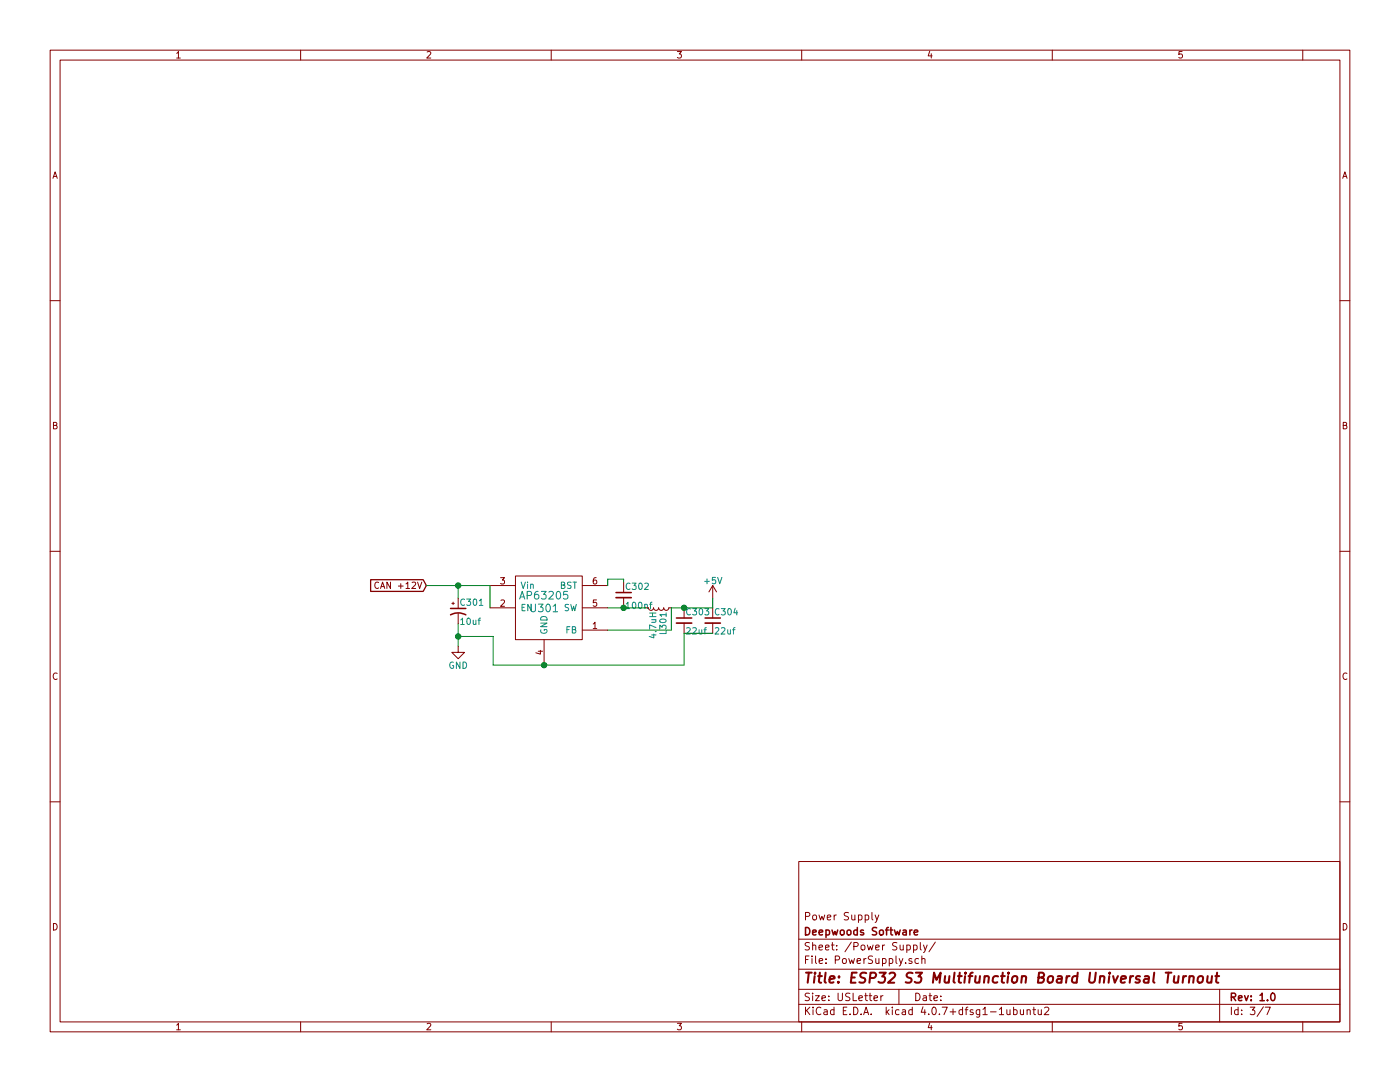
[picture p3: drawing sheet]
<svg xmlns="http://www.w3.org/2000/svg" width="279mm" height="216mm" viewBox="0 0 279 216" stroke-linecap="round" stroke-linejoin="round" font-family="sans-serif">
<g fill="none" stroke="#840000" stroke-width=".2">
<path d="M10 10h259.4v195.9h-259.4zM12 12h255.4v191.9h-255.4zM35.3 10.6l.3-.3v1.3M35.3 11.6h.7M60 10v2M85.2 10.4l.5-.1 .3 .3-.8 1h.8M110 10v2M135.2 10.3h.8l-.4 .5h.3l.1 .2-.1 .5-.2 .1-.5-.1M160 10v2M185.5 10.2l-.3 1h.8M185.9 10.7v.9M210 10v2"/>
<path d="M235.9 10.3h-.6v.6l.1-.1h.5l.1 .5-.3 .3-.4-.1M260 10v2M10.6 35.6l.4-1.3 .4 1.3M10.7 35.2h.6M268 35.6l.4-1.3 .4 1.3M268.1 35.2h.6M10 60h2M267.4 60h2M10.7 84.9l.5-.1 .2-.2-.1-.2-.6-.1v1.3h.5l.2-.5-.3-.2M268.1 84.9l.5-.1 .2-.2-.1-.2-.6-.1v1.3h.5l.2-.5-.3-.2M10 110h2M75.6 116.3a.61 .61 0 0 0-.9 .4 .61 .61 0 0 0 .6 .7l.3-.1"/>
<path d="M75.9 117.4l.5-1.2 .4 1.2M76.1 117h.6M77.9 116.2v1.2l-.7-1.2v1.2M79.5 116.9h1M80 116.5v.9M81 116.5l.4-.3v1.2M81 117.4h.7M82.2 116.3l.5-.1 .3 .3-.8 .9h.8M83.3 116.2l.4 1.2 .5-1.2M91.4 119.4v2M97.8 116.8h5.1M99.9 115.3h.8l-.4 .4 .3 .1v.6l-.1 .1-.6-.1"/>
<path d="M100 119.8l.5-.1 .2 .4-.8 .9h.8M102.9 114.9h13.3v12.7h-13.3zM116.2 116.8h5.1M119 115.3h-.4l-.2 .3v.7l.2 .2 .4-.1 .1-.4-.1-.2-.4-.1-.2 .3M119 119.7h-.6v.6l.2-.1 .4 .1v.6l-.1 .1-.5-.1M124.5 116.2v2M124.5 119.3v2M142.2 116.8l-.7 1.3M142.2 116.8v2.6M142.2 116.8l.8 1.3M267.4 110h2M11.4 134.4a.62 .62 0 0 0-.8 .4 .62 .62 0 0 0 .6 .8l.2-.1"/>
<path d="M90.2 120.4h.5M90.4 120.1v.6M91.4 128.9v1.3h1.3l-1.3 1.2-1.2-1.2h1.2M91.4 122.4v2.1M97.8 121.3h5.1M107.4 129.9h.9M107.8 129.8v.7l-.9-.2M108.6 127.6v5.1M116.2 125.7h5.1M116.2 121.3h5.1M118.4 124.5l.3-.3v1.2M118.4 125.4h.7"/>
<path d="M128.9 121.3h.5l.1 .3 .3 .2 .4-.1 .2-.4 .1 .3 .4 .2 .3-.1 .2-.4 .1 .3 .4 .2 .4-.1 .2-.4 .1 .3 .3 .2 .4-.1 .2-.4h.5M136.5 121.3v2M136.5 124.3v2.1M142.2 121.3v2M142.2 124.3v2.1M268.8 134.4a.62 .62 0 0 0-.8 .4 .62 .62 0 0 0 .6 .8l.2-.1M10 160h2M267.4 160h2M159.4 171.9h108v32h-108zM10.7 184.3a.65 .65 0 0 1 .7 .6 .65 .65 0 0 1-.7 .7zM159.4 197.4h108M159.4 193.4h108"/>
<path d="M159.4 187.4h108M160.8 182.9l.7-.1 .1-.2-.1-.4-.2-.1h-.5v1.5M160.8 191.5h.5M161.5 190.8h-.7v1.5M161.5 198.2h-.5l-.3 .3 .1 .3 .7 .3v.4l-.2 .2-.6-.1M161.5 188.1h-.5l-.3 .2 .1 .3 .7 .4v.4l-.2 .2-.6-.1M162.1 190.8v.1M162.1 191.3v1M162.2 198.2v.1M162.2 188.7l.2-.1h.4v1M162.2 188.1v1.5M162.2 198.7v1"/>
<path d="M162.3 182.7l.2-.1 .4 .1 .1 .6-.2 .2-.3 .1-.2-.2zM162.7 198.7h.8l-.8 1h.8M162.8 190.8v1.2l.2 .3M163.4 189.1l.8-.2-.1-.3h-.4l-.3 .2 .1 .7h.6M163.4 182.6l.4 1 .2-.7 .3 .7 .3-1M163.5 191.8l.7-.2-.1-.3h-.4l-.2 .2 .1 .7h.5M164 199.2l.7-.2v-.2l-.4-.1-.3 .2 .1 .7h.6M164.7 189.1l.8-.2-.1-.3h-.4l-.3 .2 .1 .7h.6M164.8 192.1v.2M164.8 191.3v.2M165.1 183.1l.7-.2v-.2l-.5-.1-.2 .2 .1 .7h.6M165.4 199.5v.2"/>
<path d="M165.4 198.8v.1M165.9 188.6h.6M166.1 188.1v1.3l.4 .2M166.5 182.6v1M166.7 191.5h.7l.2-.2-.1-.4-.2-.1h-.6v1.5M166.9 182.6l-.4 .3M167 189.4v.2M167 188.6v.2M167.3 198.2v1.2l.2 .3h.3l.3-.3v-1.2M168.2 191.4l.2-.1 .4 .1 .1 .6-.1 .2-.4 .1-.2-.2zM169.3 182.1h-.5l-.3 .2 .1 .4 .7 .3v.4l-.2 .2-.6-.1M169.4 191.3l.3 1 .3-.8 .3 .8 .2-1"/>
<path d="M169.6 198.2h-.6l-.2 .3v.3l.7 .3v.4l-.2 .2-.5-.1M169.9 188l-1.3 1.9M170 182.6l.1 .9 .3 .1 .2-.2M170.3 198.2v1.5h.7M170.4 188.8h.7l.2-.2-.1-.4-.2-.1h-.6v1.5M170.6 182.6v1M171 191.8l.8-.2-.1-.3h-.4l-.3 .2 .1 .7h.6M171.3 182.7l.5-.1 .2 .3-.1 .6h-.6M171.3 182.6v1.5M171.4 199.2l.7-.2v-.2l-.5-.1-.2 .2 .1 .7h.6M171.9 188.7l.2-.1 .4 .1 .1 .6-.1 .2-.4 .1-.2-.2zM172.4 191.3v1"/>
<path d="M172.6 198.7h.5M172.7 182.7l.4-.1 .3 .3-.1 .6h-.6M172.7 182.6v1.5M172.8 198.2v1.3l.3 .2M172.8 191.3l-.4 .2M173.1 188.6l.3 1 .3-.8 .3 .8 .2-1M173.4 198.7h.6M173.6 198.2v1.3l.4 .2M174 182.1v1.3l.2 .2M174.1 190.8h-.5l-.3 .2 .1 .3 .7 .4v.4l-.2 .2-.6-.1M174.4 199.2l.7-.2v-.2l-.4-.1-.3 .2 .1 .7h.6M174.7 182.6l.3 1"/>
<path d="M174.8 189.1l.7-.2-.1-.3h-.4l-.2 .2v.7h.6M174.8 191.3l.1 .9 .3 .1 .2-.2M175.4 182.6l-.5 1.3-.2 .2M175.4 191.3v1M175.8 198.7v1M176.1 191.3h.5l.2 .2-.1 .7h-.6M176.1 188.6v1M176.1 191.3v1.5M176.2 198.7l-.4 .3M176.6 188.6l-.5 .2M177.5 191.3h.4l.3 .2-.1 .7h-.6M177.5 191.3v1.5"/>
<path d="M178.8 190.8v1.2l.2 .3M179 188.1h-.6l-.3 .2 .1 .3 .7 .4v.4l-.2 .2-.6-.1M179.4 197.4v3M179.5 191.3l.3 1M179.6 188.6l.1 .9 .4 .1 .2-.2M180.2 191.3l-.5 1.3-.2 .2M180.3 188.6v1M180.7 192.1v.2M181 188.6h.4l.3 .2-.1 .7h-.6M181 188.6v1.5M182 191.3a.37 .37 0 0 0-.6 .2l.1 .2 .5 .1v.2l-.2 .3-.4-.1M182.3 188.6h.5l.2 .2-.1 .7h-.6"/>
<path d="M182.3 188.6v1.5M182.8 198.2a.76 .76 0 0 1 .8 .7 .76 .76 0 0 1-.8 .8zM183.3 191.3h-.4l-.3 .2 .1 .6 .2 .2 .4-.1M183.7 188.1v1.3l.2 .2M184 191.4l.2-.1h.4v1M184 190.8v1.5M184.3 198.8h.5l.1 .9M184.3 188.6l.4 1M184.9 199l-.5 .1-.2 .2 .2 .4 .5-.1M185 188.6l-.5 1.3-.2 .2M185.4 198.7h.6M185.6 198.2v1.3l.4 .2"/>
<path d="M186.4 199.2l.7-.2-.1-.2-.4-.1-.2 .2 .1 .7h.5M186.7 188l-1.3 1.9M187.8 199.5v.2M187.8 198.8v.1M243.4 197.4v6.5M268.1 184.3a.65 .65 0 0 1 .7 .6 .65 .65 0 0 1-.7 .7zM35.3 204.5l.3-.3v1.3M35.3 205.5h.7M60 203.9v2M85.2 204.3l.5-.1 .3 .3-.8 1h.8M110 203.9v2M135.2 204.2h.8l-.4 .5h.3l.1 .2-.1 .5-.2 .1-.5-.1"/>
<path d="M159.4 200.4h108M160 203.9v2M160.8 201v1.5M161 201.6l.6 .9M161.6 201l-.8 .8M162.3 201v.1M162.3 201.5v1M163.8 201.1a.71 .71 0 0 0-1 .5 .71 .71 0 0 0 .8 .9l.2-.2M164.5 201.5h.5l.1 1M165.1 201.8l-.5 .1-.2 .2 .2 .4 .5-.1M166.4 201.5h-.4l-.3 .3 .1 .5 .2 .2 .4-.1M166.4 201v1.5"/>
<path d="M168.3 201.7h.5M169 201h-.7v1.5h.7M169.6 202.3v.2M170.4 201a.76 .76 0 0 1 .8 .7 .76 .76 0 0 1-.8 .8zM171.9 202.3v.2M172.4 202.5l.4-1.5 .6 1.5M172.5 202h.7M173.9 202.3v.2M176.9 201v1.5M177 201.9l.4 .6M177.4 201.5l-.5 .5M178.1 201v.1"/>
<path d="M178.1 201.5v1M179.4 201.5h-.4l-.3 .3 .1 .5 .2 .2 .4-.1M180.1 201.5h.6v1M180.7 201.8l-.5 .1-.2 .2 .2 .4 .5-.1M182.1 201.5h-.5l-.2 .3v.5l.2 .2 .5-.1M182.1 201v1.5M184.2 200.9l-.4 1.1h1M184.6 201.5v1M185.3 202.3v.2M185.5 204.1l-.3 1h.8M185.9 204.6v.9M186.1 201.1l.2-.1a.8 .8 0 0 1 .6 .7 .8 .8 0 0 1-.6 .8l-.2-.2-.1-.4z"/>
<path d="M187.5 202.3v.2M188 201h1.1l-.7 1.5M189.6 201.9h1.2M190.2 201.3v1.2M192.1 201.5h-.4l-.3 .3 .1 .5 .2 .2 .4-.1M192.1 201v1.5M192.6 201.5h.6M193.2 201l-.4 .2v1.3M194.2 201.5a.37 .37 0 0 0-.6 .2l.1 .2 .5 .1 .1 .2-.3 .3-.4-.1M195.5 201.5v1.3l-.3 .2-.3-.1M195.5 201.5h-.4l-.3 .3 .1 .5 .2 .2 .4-.1M196.2 201.4l.4-.4v1.5"/>
<path d="M196.2 202.5h.8M197.7 201.9h1.1M199.4 201.4l.5-.4v1.5M199.4 202.5h.9M200.9 201.5l.1 .9 .4 .1 .2-.2M201.6 201.5v1M202.3 201.5h.4l.3 .3-.1 .6h-.6M202.3 201v1.5M203.6 201.5l.1 .9 .4 .1 .2-.2M204.3 201.5v1M205 201.6l.2-.1h.4v1M205 201.5v1"/>
<path d="M206.1 201.5h.6M206.3 201v1.3l.4 .2M207.2 201.5l.1 .9 .3 .1 .2-.2M207.8 201.5v1M208.5 201.1l.5-.1 .3 .4-.9 1.1h.9M210 203.9v2M235.9 204.2h-.6v.6l.1-.1h.5l.1 .5-.3 .3-.4-.1M245.7 201v1.5M247.1 201.5h-.4l-.3 .3 .1 .5 .2 .2 .4-.1M247.1 201v1.5M247.8 202.3v.2M247.8 201.5v.2"/>
<path d="M249.5 201h.9l-.5 .5 .5 .2v.6l-.2 .2-.7-.2M252.1 200.9l-1.2 1.9M252.5 201h1l-.6 1.5M260 203.9v2"/>
</g>
<g fill="none" stroke="#840000" stroke-width=".3">
<path d="M122.9 118.2h3.1M89.9 122.7a3.2 3.2 0 0 1 3.1 0M89.9 121.4h3.1M135 123.3h3M140.7 123.3h3.1M160.8 185.1a.76 .76 0 0 1 .8 .7 .76 .76 0 0 1-.8 .8zM162.2 186.1l.7-.2-.1-.3h-.4l-.2 .2 .1 .7h.5M163.5 186.1l.7-.2-.1-.3h-.4l-.2 .2 .1 .7h.5M164.8 185.6h.5l.3 .3-.2 .6h-.6M164.8 185.6v1.5M166 185.6l.3 1 .3-.7 .3 .7 .3-1M167.8 185.7l.2-.1 .4 .1 .1 .6-.1 .2-.4 .1-.2-.2z"/>
<path d="M169.1 185.7l.2-.1 .4 .1 .1 .6-.1 .2-.4 .1-.2-.2zM171.1 185.6h-.4l-.3 .3 .1 .5 .2 .2 .4-.1M171.1 185.1v1.5M172.3 185.6a.37 .37 0 0 0-.6 .2l.1 .2 .5 .1 .1 .2-.2 .3-.5-.1M175 185.1h-.6l-.3 .2 .1 .3 .7 .4v.4l-.2 .2-.6-.1M175.6 185.7l.2-.1 .4 .1 .1 .6-.1 .2-.4 .1-.2-.2zM176.7 185.6h.6M177.3 185.1l-.4 .2v1.3M177.6 185.6h.6M177.8 185.1v1.3l.4 .2M178.5 185.6l.3 1 .3-.7 .3 .7 .3-1M180.2 185.6h.6l.1 1"/>
<path d="M180.9 185.9l-.5 .1-.2 .2 .2 .4 .5-.1M181.6 185.6v1M182 185.6l-.4 .3M182.4 186.1l.8-.2-.1-.3h-.4l-.3 .2 .1 .7h.6M245.7 199l.8-.1 .1-.2-.1-.4-.2-.1h-.6v1.5M246.1 199l.5 .7M247.2 199.2l.7-.2-.1-.2-.4-.1-.2 .2v.7h.6M248.4 198.7l.3 1 .4-1M249.7 199.5v.2M249.7 198.8v.1M251.5 198.6l.4-.4v1.5M251.5 199.7h.8"/>
<path d="M253 199.5v.2M253.7 198.3l.2-.1a.8 .8 0 0 1 .6 .7 .8 .8 0 0 1-.6 .8l-.2-.2-.1-.4z"/>
</g>
<g fill="none" stroke="#840000" stroke-width=".41">
<path d="M160.9 194.1h1.1M161.4 194.1l-.2 2M162.6 194.8l-.2 1.3M162.7 194.1l-.1 .2 .2-.1-.1-.1-.1 .2M163.3 194.8h.7M163.6 194.1l-.2 1.7 .1 .2 .4 .1M164.8 194.1l-.2 1.7 .2 .3M165.6 195.4l.9-.2v-.4h-.8l-.2 1 .3 .3 .5-.1M167.3 195.9l.1 .1-.1 .1-.1-.1 .1-.1v.2M167.5 194.8l-.1 .2-.1-.1 .2-.1-.1 .2M169.9 195h.7M171 194.1h-1l-.2 2h.9"/>
<path d="M172.9 194.2l-.8-.1-.3 .2-.1 .4a.81 .81 0 0 0 .9 .5l.1 .3-.2 .5-.2 .1-.8-.1M173.6 195.1l1-.1a.56 .56 0 0 0 .1-.8l-1-.1-.2 2M175.5 194.1h1.3l-.8 .7a.48 .48 0 0 1 .7 .4l-.3 .8-.8 .1-.3-.2M177.5 194.3l.3-.2h.5l.2 .1 .1 .5-1.4 1.4h1.3M182.1 194.2l-.7-.1-.3 .2-.2 .4a.81 .81 0 0 0 .9 .5l.1 .3-.2 .5-.2 .1-.8-.1M182.8 194.1h1.2l-.7 .7a.48 .48 0 0 1 .6 .4l-.3 .8-.7 .1-.4-.2M186.2 196.1l.2-2 .5 1.4 .8-1.4-.2 2M188.6 194.8v1.2a.56 .56 0 0 0 .7-.1M189.5 194.8l-.2 1.3M190.5 194.1l-.2 1.7 .3 .3M191.2 194.8h.7M191.5 194.1l-.2 1.7 .1 .2 .4 .1"/>
<path d="M192.6 194.8l-.1 1.3M192.7 194.1v.2l.1-.1-.1-.1v.2M193.3 194.8h.8M194.1 194.1l-.3 .1-.2 .2-.2 1.7M194.7 194.8v1.2a.56 .56 0 0 0 .7-.1M195.6 194.8l-.2 1.3M196.5 194.9l.3-.1h.5l-.1 1.3M196.5 194.8l-.1 1.3M199.2 194.8a.7 .7 0 0 0-1 .3v.8l.3 .2 .5-.1M199.8 194.8h.7M200.1 194.1l-.2 1.7 .1 .2 .4 .1M201.2 194.8l-.2 1.3"/>
<path d="M201.3 194.1l-.1 .2 .2-.1-.1-.1-.1 .2M202.1 194.9l.3-.1h.5l.1 .3v.6a.54 .54 0 0 1-.5 .4 .54 .54 0 0 1-.6-.4zM203.9 194.9l.3-.1h.5v1.3M204 194.8l-.2 1.3M207.3 195l.8-.1a.46 .46 0 0 0 .3-.4 .46 .46 0 0 0-.4-.4h-.6l-.3 2 1-.1a.54 .54 0 0 0 .1-.9l-.3-.1M209.3 194.9l.3-.1h.5l.1 .3-.1 .6a.54 .54 0 0 1-.5 .4 .54 .54 0 0 1-.5-.4zM211.1 194.8h.8l-.1 1.3M211.9 195.2l-.7 .1a.4 .4 0 0 0-.3 .4 .4 .4 0 0 0 .2 .4l.7-.1M212.9 194.8l-.1 1.3M213.5 194.8h-.4l-.2 .3M215 194.8a.7 .7 0 0 0-1 .3v.8l.3 .2 .6-.1M215.1 194.1l-.2 2"/>
<path d="M217.6 194.1l-.3 1.6 .4 .4a.67 .67 0 0 0 .8-.4l.2-1.6M219.6 194.9l.3-.1h.4v1.3M219.6 194.8l-.2 1.3M221.4 194.8l-.2 1.3M221.5 194.1l-.1 .2 .2-.1-.1-.1-.1 .2M222.1 194.8l.4 1.3 .6-1.3M223.7 195.4l1-.2-.1-.4h-.5l-.4 .2v1l.2 .1 .6-.1M225.6 194.8l-.1 1.3M226.2 194.8h-.4l-.2 .3M227.5 194.8h-.5l-.3 .3 .2 .3 .5 .1 .1 .3-.1 .2-.2 .1-.6-.1M228.5 194.8h.7v1.3M229.3 195.2l-.7 .1a.4 .4 0 0 0-.3 .4 .4 .4 0 0 0 .2 .4l.7-.1"/>
<path d="M230.4 194.1l-.3 1.7 .3 .3M232.6 194.1h1.2M233.2 194.1l-.2 2M234.4 194.8l-.1 1.2a.56 .56 0 0 0 .8-.1M235.2 194.8l-.1 1.3M236.2 194.8l-.2 1.3M236.7 194.8h-.4l-.2 .3M237.4 194.9l.3-.1h.5l-.1 1.3M237.4 194.8l-.1 1.3M239.2 194.9l.3-.1h.5l.1 .3-.1 .6a.54 .54 0 0 1-.5 .4 .54 .54 0 0 1-.5-.4zM241 194.8v1.2a.56 .56 0 0 0 .7-.1M241.9 194.8l-.2 1.3"/>
<path d="M242.5 194.8h.8M242.9 194.1l-.2 1.7 .1 .2 .4 .1"/>
</g>
<path d="M74 115.7h10.5l.6 1.1-.6 1.2h-10.5z" fill="none" stroke="#840000" stroke-width=".25"/>
<g fill="none" stroke="#008484" stroke-width=".2">
<path d="M92.7 119.6a.61 .61 0 0 0-.8 .5 .61 .61 0 0 0 .6 .7l.2-.1M93.1 119.5h.8l-.4 .5 .4 .1v.6l-.2 .1-.6-.1M94.5 119.6l.2-.1a.67 .67 0 0 1 .5 .7 .67 .67 0 0 1-.5 .6l-.3-.5zM95.7 119.9l.3-.4v1.3M103.7 119.5l.5-1.5 .5 1.5M103.8 119.1h.8M104 116.2l.4 1.2 .5-1.2M105.2 118.8l.7-.1 .2-.2-.1-.3-.2-.2h-.6v1.5M105.3 116.2v.1M105.3 116.6v.8M105.9 116.7l.2-.1h.3v.8M105.9 116.6v.8"/>
<path d="M107.4 118l-.4 .1a.99 .99 0 0 0 0 1.4l.5-.1v-.5l-.3-.3h-.2l-.3 .3M108.1 118h.9l-.5 .6 .3 .1 .2 .2-.1 .5-.2 .1h-.4l-.2-.1M109.6 118.2l.5-.2 .3 .4-.9 1.1h.9M111.2 118.2l.2-.2a.81 .81 0 0 1 .5 .8 .81 .81 0 0 1-.5 .7l-.2-.1-.2-.5zM112 116.7l.6-.1v-.3l-.6-.1v1.2h.5l.3-.4-.3-.3M113.3 118h-.8l-.1 .7 .3-.1 .5 .1 .1 .6-.3 .2-.6-.1M114 116.2h-.5l-.2 .2 .1 .3 .5 .2v.4l-.2 .1-.4-.1M114.4 116.2h.7M114.7 116.2v1.2M125.7 116.5a.61 .61 0 0 0-.8 .4 .61 .61 0 0 0 .6 .7l.2-.1M126.2 116.4h.7l-.4 .4 .4 .1v.6l-.2 .1-.5-.1M127.6 116.5l.1-.1a.67 .67 0 0 1 .5 .6 .67 .67 0 0 1-.5 .6l-.2-.5z"/>
<path d="M128.7 116.5l.5-.1 .2 .3-.8 .9h.8M140.6 116h1M141.1 115.5v1M142.8 115.2h-.6l-.1 .6 .2-.1 .5 .1v.6l-.2 .1-.5-.1M143.2 115.2l.4 1.3 .5-1.3M90.5 132.2a.59 .59 0 0 0-.7 .5 .59 .59 0 0 0 .7 .6v-.5h-.2M91.8 132.1v1.3l-.7-1.3v1.3M91.9 123.7l.4-.4v1.3M91.9 124.6h.8M92.4 132.1a.64 .64 0 0 1 .7 .6 .64 .64 0 0 1-.7 .7zM93.3 123.4l.1-.1a.67 .67 0 0 1 .5 .7 .67 .67 0 0 1-.5 .6l-.2-.5zM94.4 123.7l.1 .8 .3 .1 .2-.1"/>
<path d="M95 123.7v.9M95.4 123.7h.5M95.7 120.8h.7M95.9 123.3l-.3 .2v1.1M104.2 121.2h.4M104.8 120.6h-.6v1.3h.6M106 120.5v1.3l.3 .3h.3l.3-.3v-1.3M106 120.6v1.3l-.7-1.3v1.3M107.4 120.5h1l-.5 .6 .3 .1 .2 .2-.1 .5-.2 .2h-.5l-.2-.2M107.9 124.3h1.3l-1.3 .7h1.3M107.9 125.7a.59 .59 0 0 0 .6 .7 .59 .59 0 0 0 .6-.7l-.5-.1v.2M107.9 123.2a.69 .69 0 0 1 .8-.2 .69 .69 0 0 1 .5 .7h-1.3z"/>
<path d="M109.1 120.7l.2-.2a.81 .81 0 0 1 .5 .8 .81 .81 0 0 1-.5 .8l-.2-.2-.2-.4zM110.4 121l.4-.5v1.6M110.4 122.1h.9M113.1 125.6h.5M113.5 120.7l-.5-.1-.2 .2 .1 .3 .5 .3v.3l-.1 .2-.5-.1M113.7 125h-.6v1.3M113.9 120.6l.3 1.3 .3-.9 .2 .9 .3-1.3M114.2 125.6l.6-.1v-.4l-.6-.1v1.3h.5l.2-.4-.2-.3M125 120.5l.3-.3v1.2M125 121.4h.7M126.3 120.3l.2-.1a.67 .67 0 0 1 .4 .6 .67 .67 0 0 1-.4 .6l-.3-.4zM127.5 120.3l.2-.1a.67 .67 0 0 1 .4 .6 .67 .67 0 0 1-.4 .6l-.3-.4z"/>
<path d="M128.7 120.7l.2-.1 .3 .1v.7M128.7 120.6v.8M129.6 120.6h.5M129.6 123h1.3M129.6 122.3h1.3M130 126.7h.9M130 123.6h.9M130.1 120.2l-.3 .1v1.1M130.2 122.3v.7M130.5 126.5v.8l-.9-.3M130.8 126h.1M130.8 123.6l.1 .2-.1 .3-.8 .1"/>
<path d="M130.9 125.2l-1.3-.5v.8M131.7 125.5v-.8l.5 .5 .1-.4h.5l.1 .2-.1 .5M131.7 123.7a.76 .76 0 0 1 1.2 .3 .74 .74 0 0 1-1.2-.2zM132.9 125.8v.6h-1.2M132.9 122.7h-1.2l.3 .3M132.9 122.3v.7M137 125.3l.5-.1 .2 .4-.7 .9h.7M137.8 121.5a.61 .61 0 0 0-.8 .5 .61 .61 0 0 0 .6 .7l.2-.1M138.2 121.4h.8l-.4 .5 .4 .1v.6l-.2 .1-.6-.1M138.3 125.3l.4-.1 .3 .4-.8 .9h.8M139.5 125.7l.1 .7 .3 .1 .2-.1M139.6 121.5l.2-.1a.67 .67 0 0 1 .5 .7 .67 .67 0 0 1-.5 .6l-.3-.5z"/>
<path d="M140.1 125.7v.8M140.5 125.7h.5M140.7 121.4h.8l-.5 .5 .4 .1v.6l-.2 .1-.5-.1M141 125.2l-.3 .2v1.1M142.7 125.3l.5-.1 .3 .4-.8 .9h.8M143.5 121.5a.61 .61 0 0 0-.8 .5 .61 .61 0 0 0 .6 .7l.2-.1M143.9 121.4h.8l-.4 .5 .4 .1v.6l-.2 .1-.6-.1M144 125.3l.4-.1 .3 .4-.8 .9h.8M145.2 125.7l.1 .7 .3 .1 .2-.1M145.3 121.5l.2-.1a.67 .67 0 0 1 .5 .7 .67 .67 0 0 1-.5 .6l-.3-.5zM145.8 125.7v.8M146.2 125.7h.5"/>
<path d="M146.7 125.2l-.3 .2v1.1M146.7 121.4l-.2 .9h.7M147 121.8v.9"/>
</g>
<path d="M122.9 119.3h3.1M135 124.3h3M140.7 124.3h3.1" fill="none" stroke="#840000" stroke-width=".33"/>
<path d="M85.1 116.8h12.7v4.5M91.4 116.8v2.6M124.5 116.2v-.6h-3.2v1.2M142.2 119.4v1.9h-8.2v4.4h-12.7M91.4 124.5v4.4M121.3 121.3h7.6M142.2 126.4h-5.7v6.3h-38.1v-5.7h-7" fill="none" stroke="#008400" stroke-width=".2"/>
<g fill="#008400" stroke="#008400" stroke-width=".25">
<circle cx="91.4" cy="116.8" r=".51"/>
<circle cx="124.5" cy="121.3" r=".51"/>
<circle cx="136.5" cy="121.3" r=".51"/>
<circle cx="91.4" cy="127" r=".51"/>
<circle cx="108.6" cy="132.7" r=".51"/>
</g>
</svg>
